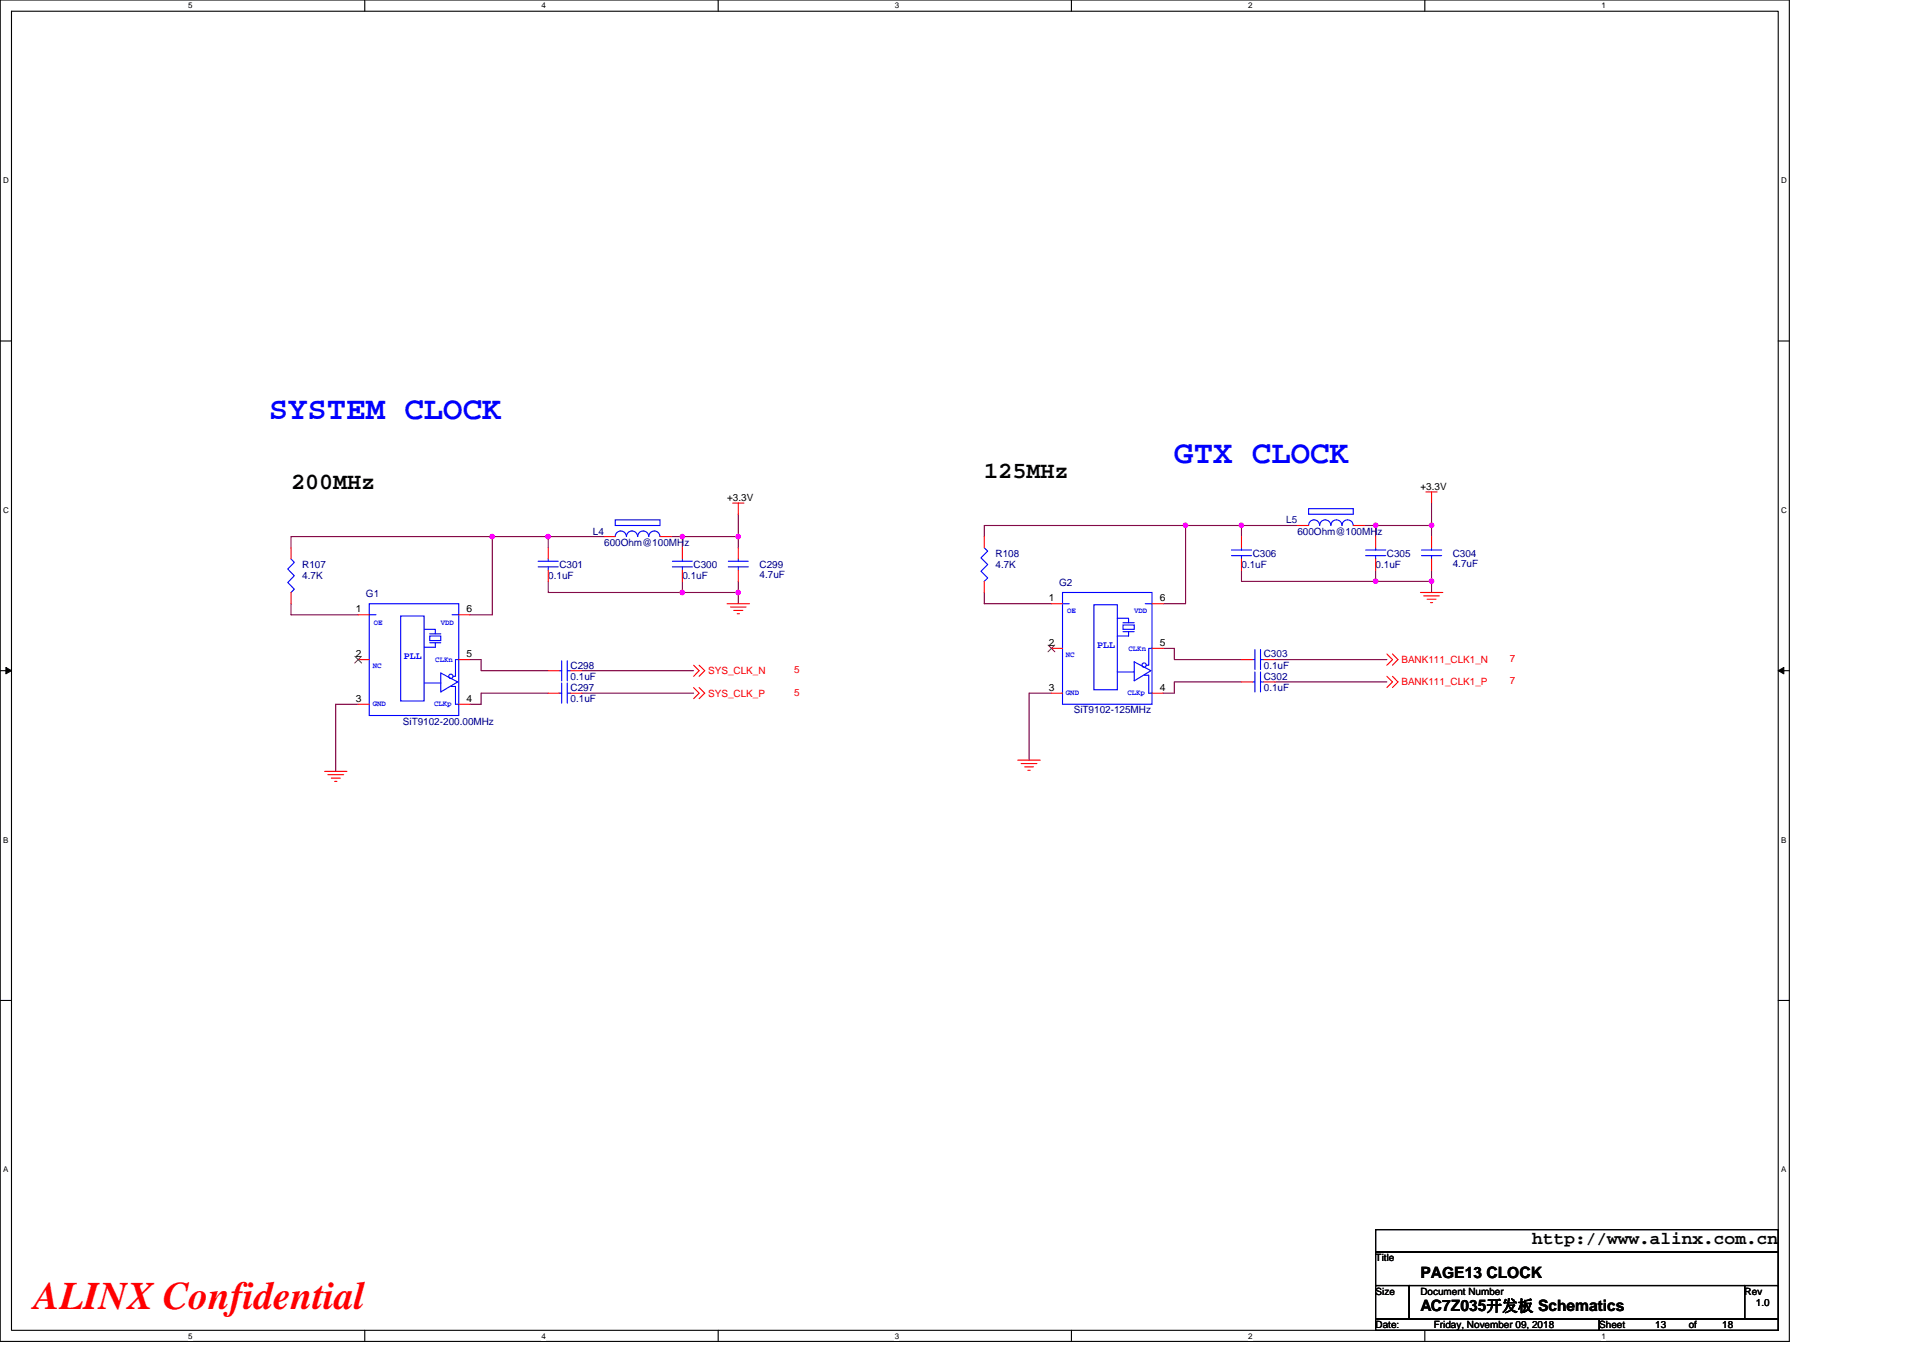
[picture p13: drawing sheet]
<svg xmlns="http://www.w3.org/2000/svg" width="297mm" height="210mm" viewBox="0 0 297 210" stroke-linecap="round" stroke-linejoin="round" font-family="sans-serif">
<defs><g id="words">
<text font-size="6" fill="#f00" x="5.2" y="202.3">ALINX Confidential</text>
<g font-size="5" fill="#00f">
<text x="41.5" y="64.7">SYSTEM CLOCK</text>
<text x="181.4" y="71.6">GTX CLOCK</text>
</g>
<g font-size="3.6">
<text x="45" y="75.6">200MHz</text>
<text x="152" y="73.9">125MHz</text>
</g>
<text font-size="2.8" x="236.7" y="192.3">http://www.alinx.com.cn</text>
<g font-size="2.4">
<text x="219.4" y="197.4">PAGE13 CLOCK</text>
<text x="219.4" y="202.6">AC7Z035开发板 Schematics</text>
</g>
<g font-size="1.5">
<text x="112.3" y="77.4">+3.3V</text>
<text x="219.4" y="75.7">+3.3V</text>
<text x="54.9" y="94.6">1</text>
<text x="72.1" y="94.6">6</text>
<text x="162" y="92.9">1</text>
<text x="179.2" y="92.9">6</text>
<text x="54.9" y="101.6">2</text>
<text x="72.1" y="101.6">5</text>
<text x="162" y="99.8">2</text>
<text x="179.2" y="99.8">5</text>
<text x="162" y="106.7">3</text>
<text x="179.2" y="106.7">4</text>
<text x="54.9" y="108.5">3</text>
<text x="72.1" y="108.5">4</text>
<text x="212.5" y="194.9">Title</text>
<text x="212.5" y="200">Size</text>
<text x="219.4" y="200">Document Number</text>
<text x="269.5" y="200">Rev</text>
<text x="271.2" y="201.8">1.0</text>
<text x="212.5" y="205.2">Date:</text>
<text x="221.5" y="205.2">Friday, November 09, 2018</text>
<text x="247" y="205.2">Sheet</text>
<text x="255.7" y="205.2">13</text>
<text x="260.9" y="205.2">of</text>
<text x="266" y="205.2">18</text>
</g>
<g font-size="1.5" fill="#000080">
<text x="91.6" y="82.6">L4</text>
<text x="198.7" y="80.9">L5</text>
<text x="200.4" y="82.6">600Ohm@100MHz</text>
<text x="46.7" y="87.8">R107</text>
<text x="46.7" y="89.5">4.7K</text>
<text x="84.7" y="89.5">0.1uF</text>
<text x="86.4" y="87.8">C301</text>
<text x="93.3" y="84.3">600Ohm@100MHz</text>
<text x="105.4" y="89.5">0.1uF</text>
<text x="107.1" y="87.8">C300</text>
<text x="117.3" y="87.8">C299</text>
<text x="117.3" y="89.3">4.7uF</text>
<text x="153.8" y="86">R108</text>
<text x="153.8" y="87.8">4.7K</text>
<text x="191.8" y="87.8">0.1uF</text>
<text x="193.5" y="86">C306</text>
<text x="212.5" y="87.8">0.1uF</text>
<text x="214.2" y="86">C305</text>
<text x="224.4" y="86">C304</text>
<text x="224.4" y="87.6">4.7uF</text>
<text x="56.5" y="92.3">G1</text>
<text x="163.6" y="90.5">G2</text>
<text x="195.2" y="101.6">C303</text>
<text x="88.1" y="106.8">C297</text>
<text x="88.1" y="103.3">C298</text>
<text x="88.1" y="105">0.1uF</text>
<text x="195.2" y="105">C302</text>
<text x="195.2" y="106.8">0.1uF</text>
<text x="195.2" y="103.3">0.1uF</text>
<text x="62.2" y="112">SiT9102-200.00MHz</text>
<text x="88.1" y="108.5">0.1uF</text>
<text x="165.9" y="110.2">SiT9102-125MHz</text>
</g>
<g font-size="1.5" fill="#00f">
<text x="62.4" y="101.8">PLL</text>
<text x="169.5" y="100.1">PLL</text>
</g>
<g font-size="1.5" fill="#f00">
<text x="109.4" y="104.2">SYS_CLK_N</text>
<text x="109.4" y="107.6">SYS_CLK_P</text>
<text x="122.7" y="104">5</text>
<text x="122.7" y="107.5">5</text>
<text x="216.5" y="105.9">BANK111_CLK1_P</text>
<text x="216.5" y="102.4">BANK111_CLK1_N</text>
<text x="233.2" y="105.7">7</text>
<text x="233.2" y="102.3">7</text>
</g>
<g font-size="1.2">
<text x="29.1" y="1.3">5</text>
<text x="83.6" y="1.3">4</text>
<text x="138.2" y="1.3">3</text>
<text x="192.8" y="1.3">2</text>
<text x="247.4" y="1.3">1</text>
<text x=".5" y="28.3">D</text>
<text x="275.1" y="28.3">D</text>
<text x=".5" y="79.2">C</text>
<text x="275.1" y="79.2">C</text>
<text x=".5" y="130.2">B</text>
<text x="275.1" y="130.2">B</text>
<text x=".5" y="181.1">A</text>
<text x="275.1" y="181.1">A</text>
<text x="29.1" y="206.8">5</text>
<text x="83.6" y="206.8">4</text>
<text x="138.2" y="206.8">3</text>
<text x="192.8" y="206.8">2</text>
<text x="247.4" y="206.8">1</text>
</g>
<g font-size="1.2" fill="#00f">
<text x="164.8" y="94.8">OE</text>
<text x="175.2" y="94.8">VDD</text>
<text x="57.7" y="96.5">OE</text>
<text x="68.1" y="96.5">VDD</text>
<text x="164.7" y="101.5">NC</text>
<text x="174.3" y="100.6">CLKn</text>
<text x="57.6" y="103.2">NC</text>
<text x="67.2" y="102.4">CLKn</text>
<text x="164.7" y="107.4">GND</text>
<text x="174.2" y="107.4">CLKp</text>
<text x="57.6" y="109.1">GND</text>
<text x="67.1" y="109.1">CLKp</text>
</g>
</g></defs>
<path d="M0 0h276.4v207.3h-276.4zM1.8 1.7h272.9v203.8h-272.9z" fill="none" stroke="#000" stroke-width=".17"/>
<g fill="#fff">
<path d="M29.1 .2h.6v1.4h-.6z"/>
<path d="M29.1 205.7h.6v1.4h-.6z"/>
</g>
<path d="M56.3 0v1.7M56.3 205.5v1.8" fill="none" stroke="#000" stroke-width=".17"/>
<g fill="#fff">
<path d="M83.6 .2h.7v1.4h-.7z"/>
<path d="M83.6 205.7h.7v1.4h-.7z"/>
</g>
<path d="M110.9 0v1.7M110.9 205.5v1.8" fill="none" stroke="#000" stroke-width=".17"/>
<g fill="#fff">
<path d="M138.2 .2h.7v1.4h-.7z"/>
<path d="M138.2 205.7h.7v1.4h-.7z"/>
</g>
<path d="M165.5 0v1.7M165.5 205.5v1.8" fill="none" stroke="#000" stroke-width=".17"/>
<g fill="#fff">
<path d="M192.8 .2h.6v1.4h-.6z"/>
<path d="M192.8 205.7h.6v1.4h-.6z"/>
</g>
<path d="M220.1 0v1.7M220.1 205.5v1.8" fill="none" stroke="#000" stroke-width=".17"/>
<g fill="#fff">
<path d="M247.4 .2h.6v1.4h-.6z"/>
<path d="M247.4 205.7h.6v1.4h-.6z"/>
<path d="M.5 27.2h.8v1.4h-.8z"/>
<path d="M275.1 27.2h.9v1.4h-.9z"/>
<path d="M.5 78.1h.8v1.4h-.8z"/>
<path d="M275.1 78.1h.9v1.4h-.9z"/>
</g>
<path d="M0 52.7h1.8M274.7 52.7h1.7" fill="none" stroke="#000" stroke-width=".17"/>
<g fill="#fff">
<path d="M.5 129.1h.8v1.4h-.8z"/>
<path d="M275.1 129.1h.8v1.4h-.8z"/>
</g>
<path d="M0 103.6h1.8M274.7 103.6h1.7" fill="none" stroke="#000" stroke-width=".17"/>
<path d="M.9 103.1l.9 .5-.9 .5zM274.7 103.6l.8-.5v1z" fill="#000" stroke="#000" stroke-width=".15"/>
<g fill="#fff">
<path d="M.5 180h.8v1.4h-.8z"/>
<path d="M275.1 180h.8v1.4h-.8z"/>
</g>
<path d="M0 154.6h1.8M274.7 154.6h1.7M212.5 190h62.2v3.5h-62.2zM212.5 193.5h62.2v5.1h-62.2zM212.5 198.6h5.2v5.2h-5.2zM217.7 198.6h51.8v5.2h-51.8zM269.5 198.6h5.2v5.2h-5.2zM212.5 203.8h34.5v1.7h-34.5zM247 203.8h27.7v1.7h-27.7z" fill="none" stroke="#000" stroke-width=".17"/>
<g fill="none" stroke="#800040" stroke-width=".17">
<path d="M114 79.5v3.4M221.1 77.7v3.5M45 93.3v1.7h10.3M76 82.9h-31v1.7M76 82.9h8.7M76 82.9v12.1h-3.4M84.7 82.9v1.7M84.7 82.9h8.6M84.7 89.8v1.7h20.7M103.7 82.9h1.7M105.4 82.9v1.7M105.4 89.8v1.7"/>
<path d="M105.4 82.9h8.6v1.7M105.4 91.5h8.6M114 89.8v1.7M114 91.5v1.8M152 91.5v1.8h10.4M183.1 81.2h8.7M183.1 81.2v12.1h-3.4M183.1 81.2h-31.1v1.7M191.8 81.2h8.6M191.8 88.1v1.7h20.7M191.8 81.2v1.7M210.8 81.2h1.7"/>
<path d="M212.5 81.2h8.6v1.7M212.5 89.8h8.6M212.5 81.2v1.7M212.5 88.1v1.7M221.1 88.1v1.7M221.1 89.8v1.7M55.3 108.8h-3.4v10.4M72.6 101.9h1.7v1.7h10.4M84.7 107.1h-10.4v1.7h-1.7M89.9 107.1h17.2M89.9 103.6h17.2M162.4 107.1h-3.4v10.4"/>
<path d="M179.7 100.2h1.7v1.7h10.4M191.8 105.4h-10.4v1.7h-1.7M197 105.4h17.2M197 101.9h17.2"/>
</g>
<g fill="#f0f" stroke="#f0f" stroke-width=".17">
<circle cx="114" cy="82.9" r=".34"/>
<circle cx="114" cy="91.5" r=".34"/>
<circle cx="105.4" cy="91.5" r=".34"/>
<circle cx="84.7" cy="82.9" r=".34"/>
<circle cx="76" cy="82.9" r=".34"/>
<circle cx="105.4" cy="82.9" r=".34"/>
<circle cx="221.1" cy="81.2" r=".34"/>
<circle cx="221.1" cy="89.8" r=".34"/>
<circle cx="212.5" cy="89.8" r=".34"/>
<circle cx="191.7" cy="81.2" r=".34"/>
<circle cx="183.1" cy="81.2" r=".34"/>
<circle cx="212.5" cy="81.2" r=".34"/>
</g>
<g fill="none" stroke="#f00" stroke-width=".17">
<path d="M113.2 77.7h1.7M114 77.7v1.8M220.3 76h1.7M221.1 76v1.7M45 84.6v1.8M45 91.5v1.8M55.3 95h1.7M70.9 95h1.7M84.7 84.6v1.8M84.7 88.1v1.7M93.3 82.9h1.7M102 82.9h1.7"/>
<path d="M105.4 84.6v1.8M105.4 88.1v1.7M112.3 93.3h3.5M112.8 93.8h2.4M113.3 94.3h1.4M113.9 94.8h.3M114 84.6v1.8M114 88.1v1.7M152 82.9v1.7M152 89.8v1.7M162.4 93.3h1.7M177.9 93.3h1.8"/>
<path d="M191.8 82.9v1.7M191.8 86.4v1.7M200.4 81.2h1.7M209 81.2h1.8M212.5 82.9v1.7M212.5 86.4v1.7M219.4 91.5h3.5M219.9 92.1h2.4M220.4 92.6h1.4M221 93.1h.3M221.1 82.9v1.7M221.1 86.4v1.7"/>
<path d="M50.1 119.2h3.5M50.6 119.7h2.5M55.3 101.9h1.7M55.3 108.8h1.7M70.9 108.8h1.7M70.9 101.9h1.7M84.7 107.1h1.7M84.7 103.6h1.7M88.1 107.1h1.8M88.1 103.6h1.8M107.1 102.8l.9 .8-.9 .9M107.1 106.2l.9 .9-.9 .9"/>
<path d="M108 102.8l.9 .8-.9 .9M108 106.2l.9 .9-.9 .9M157.2 117.5h3.5M157.7 118h2.5M158.3 118.5h1.3M158.8 119h.3M162.4 100.2h1.7M162.4 107.1h1.7M177.9 107.1h1.8M177.9 100.2h1.8M191.8 105.4h1.7M191.8 101.9h1.7"/>
<path d="M195.2 105.4h1.8M195.2 101.9h1.8M214.2 101l.9 .9-.9 .9M214.2 104.5l.9 .9-.9 .8M215.1 101l.8 .9-.8 .9M215.1 104.5l.8 .9-.8 .8M51.2 120.2h1.4M51.7 120.7h.3"/>
</g>
<g fill="none" stroke="#00f" stroke-width=".17">
<path d="M202.1 78.6h6.9v.9h-6.9zM45 86.4l.5 .5-1.1 1 1.1 1.1-1.1 1 1.1 1-.5 .5M57 95h1.1M57 93.3h13.9v17.3h-13.9zM61.9 95.2h3.6v13.1h-3.6zM65.5 97.2h1.7v.7M66.4 98.3h1.7v.7h-1.7zM66.4 97.9h1.7M66.4 99.3h1.7M67.2 99.3v.7h-1.7M69.8 95h1.1M83.1 87.6h3.1"/>
<path d="M83.1 86.7h3.1M84.7 86.4v.3M84.7 87.6v.5M95 80.3h7v.9h-7zM96.7 82.9a.86 .86 0 0 0-.8-.9 .86 .86 0 0 0-.9 .9M98.5 82.9a.86 .86 0 0 0-.9-.9 .86 .86 0 0 0-.8 .9M101.9 82.9a.87 .87 0 0 0-.8-.9 .87 .87 0 0 0-.9 .9 .85 .85 0 0 0-.8-.9 .85 .85 0 0 0-.9 .9M103.9 87.6h3.1M103.9 86.7h3.1M105.4 86.4v.3M105.4 87.6v.5M112.5 87.6h3.1"/>
<path d="M112.5 86.7h3.1M114 86.4v.3M114 87.6v.5M152 84.6l.6 .6-1.1 1 1.1 1-1.1 1.1 1.1 1-.6 .5M164.1 91.5h13.8v17.3h-13.8zM164.1 93.3h1.1M169 93.5h3.6v13.1h-3.6zM172.6 95.5h1.7v.7M173.5 96.2h1.7M173.5 97.6h1.7M173.5 96.6h1.7v.6h-1.7zM174.3 97.6v.7h-1.7"/>
<path d="M176.9 93.3h1M190.2 85.9h3.1M190.2 85h3.1M191.8 84.6v.4M191.8 85.9v.5M203.8 81.2a.85 .85 0 0 0-.8-.9 .85 .85 0 0 0-.9 .9M205.6 81.2a.86 .86 0 0 0-.9-.9 .86 .86 0 0 0-.8 .9M209 81.2a.87 .87 0 0 0-.9-.9 .87 .87 0 0 0-.8 .9 .85 .85 0 0 0-.9-.9 .85 .85 0 0 0-.8 .9M210.9 85.9h3.2M210.9 85h3.2M212.5 84.6v.4M212.5 85.9v.5"/>
<path d="M219.6 85.9h3.1M219.6 85h3.1M221.1 84.6v.4M221.1 85.9v.5M65.5 105.5h2.6M68.1 104l2.6 1.4-2.6 1.5zM69.7 106.1h.7v2.7h.5M70.9 101.9h-.5v2.6h-.4M86.4 107.1h.4M86.4 103.6h.4M86.8 105.5v3.1M86.8 102.1v3.1"/>
<path d="M87.6 107.1h.5M87.6 103.6h.5M87.6 105.5v3.1M87.6 102.1v3.1M172.6 103.8h2.6M175.2 102.3l2.6 1.3-2.6 1.6zM176.7 104.3h.7v2.8h.5M177.9 100.2h-.5v2.6h-.3M193.5 105.4h.3M193.5 101.9h.3M193.8 103.8v3.1M193.8 100.4v3.1"/>
<path d="M194.7 103.8v3.1M194.7 100.4v3.1M194.7 105.4h.5M194.7 101.9h.5"/>
<circle cx="69.6" cy="104.5" r=".34"/>
<circle cx="176.7" cy="102.8" r=".34"/>
</g>
<path d="M161.9 99.7l1 1M162.9 99.7l-1 1M54.8 101.4l1.1 1M55.8 101.4l-1 1" fill="none" stroke="#804000" stroke-width=".15"/>
<use href="#words"/>
</svg>
